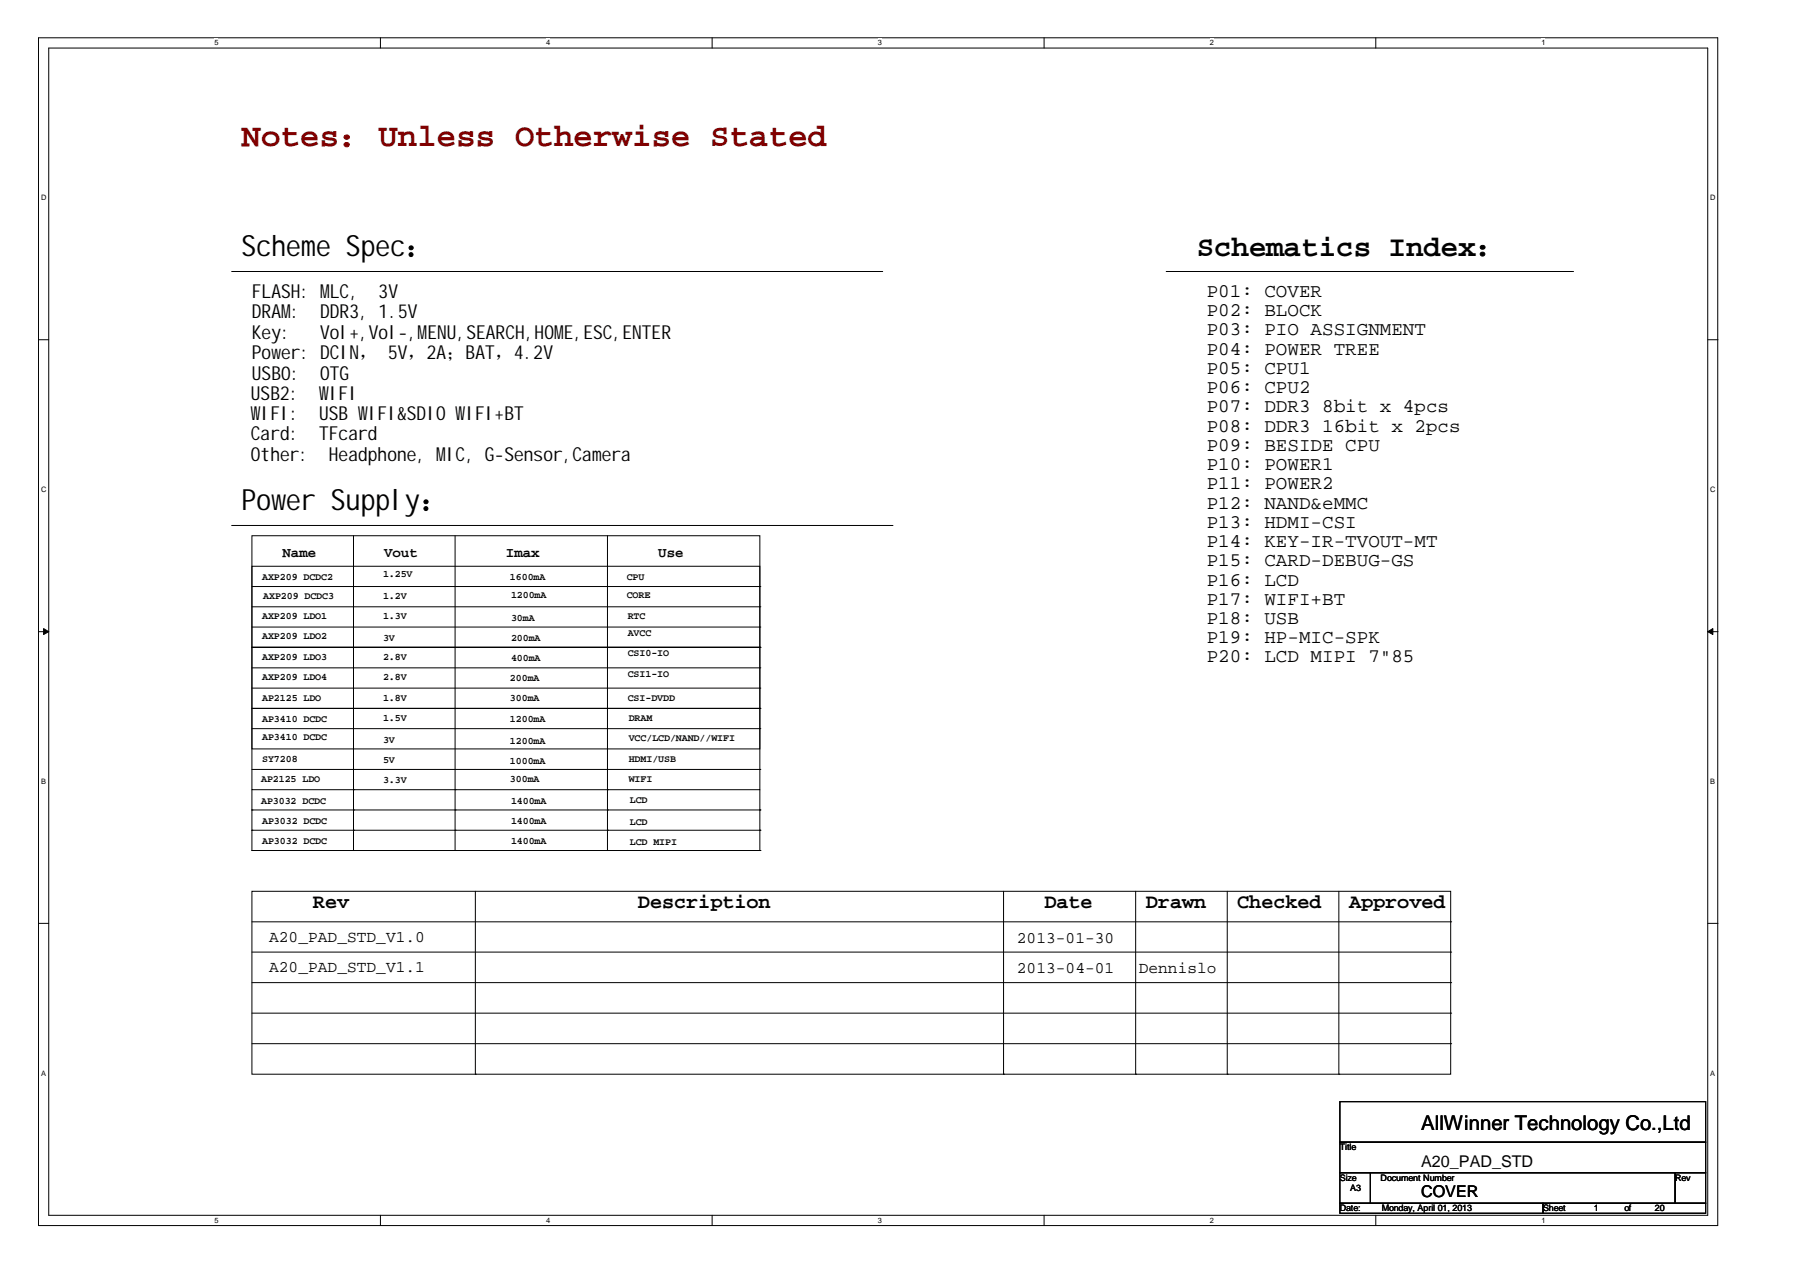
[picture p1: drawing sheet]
<svg xmlns="http://www.w3.org/2000/svg" width="297mm" height="210mm" viewBox="0 0 297 210" stroke-linecap="round" stroke-linejoin="round" font-family="sans-serif">
<defs><g id="words">
<text font-size="5.3" fill="#800000" x="39.9" y="24.1">Notes：Unless Otherwise Stated</text>
<g font-size="4.8">
<text x="39.9" y="42.3">Scheme Spec：</text>
<text x="197.5" y="42.2">Schematics Index：</text>
<text x="39.9" y="84.2">Power Supply：</text>
</g>
<g font-size="3.3">
<text x="51.6" y="149.8">Rev</text>
<text x="105.3" y="149.8">Description</text>
<text x="172.3" y="149.8">Date</text>
<text x="189.1" y="149.8">Drawn</text>
<text x="204.2" y="149.8">Checked</text>
<text x="222.6" y="149.8">Approved</text>
<text x="234.5" y="186.5">AllWinner Technology Co.,Ltd</text>
</g>
<g font-size="3.2">
<text x="41.6" y="49.2">FLASH: MLC,</text>
<text x="41.6" y="52.5">DRAM:</text>
<text x="52.8" y="52.5">DDR3, 1.5V</text>
<text x="62.5" y="49.2">3V</text>
<text x="199.1" y="49">P01: COVER</text>
<text x="199.1" y="52.2">P02: BLOCK</text>
<text x="41.6" y="55.9">Key:</text>
<text x="41.6" y="59.2">Power: DCIN， 5V，2A；BAT，4.2V</text>
<text x="52.8" y="55.9">Vol+,Vol-,MENU,SEARCH,HOME,ESC,ENTER</text>
<text x="199.1" y="55.3">P03: PIO ASSIGNMENT</text>
<text x="199.1" y="58.5">P04: POWER TREE</text>
<text x="41.4" y="66">USB2:</text>
<text x="41.6" y="62.6">USB0:</text>
<text x="52.7" y="66">WIFI</text>
<text x="52.8" y="62.6">OTG</text>
<text x="199.1" y="61.7">P05: CPU1</text>
<text x="199.1" y="64.9">P06: CPU2</text>
<text x="41.4" y="69.3">WIFI:</text>
<text x="52.7" y="69.3">USB WIFI&amp;SDIO WIFI+BT</text>
<text x="199.1" y="68">P07: DDR3 8bit x 4pcs</text>
<text x="199.1" y="71.2">P08: DDR3 16bit x 2pcs</text>
<text x="41.4" y="76">Other:</text>
<text x="41.4" y="72.7">Card:</text>
<text x="52.7" y="72.7">TFcard</text>
<text x="54.3" y="76">Headphone, MIC, G-Sensor,Camera</text>
<text x="199.1" y="74.4">P09: BESIDE CPU</text>
<text x="199.1" y="77.6">P10: POWER1</text>
<text x="199.1" y="80.7">P11: POWER2</text>
<text x="199.1" y="83.9">P12: NAND&amp;eMMC</text>
<text x="199.1" y="87.1">P13: HDMI-CSI</text>
<text x="199.1" y="90.3">P14: KEY-IR-TVOUT-MT</text>
<text x="199.1" y="93.4">P15: CARD-DEBUG-GS</text>
<text x="199.1" y="96.6">P16: LCD</text>
<text x="199.1" y="99.8">P17: WIFI+BT</text>
<text x="199.1" y="103">P18: USB</text>
<text x="199.1" y="106.1">P19: HP-MIC-SPK</text>
<text x="199.1" y="109.3">P20: LCD MIPI 7&quot;85</text>
</g>
<g font-size="2.7">
<text x="44.4" y="155.4">A20_PAD_STD_V1.0</text>
<text x="167.8" y="155.6">2013-01-30</text>
<text x="44.4" y="160.5">A20_PAD_STD_V1.1</text>
<text x="167.8" y="160.6">2013-04-01</text>
<text x="187.9" y="160.6">Dennislo</text>
<text x="234.5" y="192.6">A20_PAD_STD</text>
<text x="234.5" y="197.6">COVER</text>
</g>
<g font-size="2.3">
<text x="46.6" y="92">Name</text>
<text x="63.4" y="92">Vout</text>
<text x="83.5" y="92">Imax</text>
<text x="108.6" y="92">Use</text>
</g>
<g font-size="1.7">
<text x="43.3" y="95.7">AXP209 DCDC2</text>
<text x="63.2" y="95.2">1.25V</text>
<text x="84.2" y="95.7">1600mA</text>
<text x="103.4" y="95.7">CPU</text>
<text x="43.4" y="98.9">AXP209 DCDC3</text>
<text x="63.2" y="98.9">1.2V</text>
<text x="84.3" y="98.7">1200mA</text>
<text x="103.4" y="98.7">CORE</text>
<text x="43.3" y="105.4">AXP209 LDO2</text>
<text x="43.3" y="102.1">AXP209 LDO1</text>
<text x="63.2" y="105.8">3V</text>
<text x="63.2" y="102.1">1.3V</text>
<text x="84.3" y="105.8">200mA</text>
<text x="84.3" y="102.4">30mA</text>
<text x="103.6" y="104.9">AVCC</text>
<text x="103.6" y="102.1">RTC</text>
<text x="43.3" y="108.9">AXP209 LDO3</text>
<text x="43.3" y="112.3">AXP209 LDO4</text>
<text x="63.2" y="108.9">2.8V</text>
<text x="63.2" y="112.3">2.8V</text>
<text x="84.2" y="112.5">200mA</text>
<text x="84.3" y="109.1">400mA</text>
<text x="103.6" y="108.3">CSI0-IO</text>
<text x="103.6" y="111.6">CSI1-IO</text>
<text x="43.3" y="115.7">AP2125 LDO</text>
<text x="43.3" y="119.2">AP3410 DCDC</text>
<text x="63.2" y="119">1.5V</text>
<text x="63.2" y="115.7">1.8V</text>
<text x="84.2" y="115.7">300mA</text>
<text x="84.2" y="119.2">1200mA</text>
<text x="103.6" y="115.7">CSI-DVDD</text>
<text x="103.8" y="119">DRAM</text>
<text x="43.3" y="122.2">AP3410 DCDC</text>
<text x="43.3" y="125.7">SY7208</text>
<text x="63.2" y="122.5">3V</text>
<text x="63.2" y="125.9">5V</text>
<text x="84.2" y="122.7">1200mA</text>
<text x="103.8" y="122.4">VCC/LCD/NAND//WIFI</text>
<text x="103.8" y="125.7">HDMI/USB</text>
<text x="43.1" y="129">AP2125 LDO</text>
<text x="63.2" y="129.2">3.3V</text>
<text x="84.2" y="129">300mA</text>
<text x="84.2" y="126">1000mA</text>
<text x="103.8" y="129">WIFI</text>
<text x="43.1" y="132.6">AP3032 DCDC</text>
<text x="43.3" y="135.9">AP3032 DCDC</text>
<text x="84.3" y="132.6">1400mA</text>
<text x="84.3" y="135.9">1400mA</text>
<text x="103.9" y="132.4">LCD</text>
<text x="103.9" y="136.1">LCD</text>
<text x="43.3" y="139.3">AP3032 DCDC</text>
<text x="84.3" y="139.3">1400mA</text>
<text x="103.9" y="139.5">LCD MIPI</text>
</g>
<g font-size="1.5">
<text x="221.1" y="189.8">Title</text>
<text x="221.1" y="194.9">Size</text>
<text x="222.8" y="196.5">A3</text>
<text x="227.8" y="194.9">Document Number</text>
<text x="276.4" y="194.9">Rev</text>
<text x="221.1" y="199.9">Date:</text>
<text x="228" y="199.9">Monday, April 01, 2013</text>
<text x="254.6" y="199.9">Sheet</text>
<text x="263" y="199.9">1</text>
<text x="268.1" y="199.9">of</text>
<text x="273.1" y="199.9">20</text>
</g>
<g font-size="1.2">
<text x="35.4" y="7.5">5</text>
<text x="90.1" y="7.5">4</text>
<text x="144.9" y="7.5">3</text>
<text x="199.6" y="7.5">2</text>
<text x="254.4" y="7.5">1</text>
<text x="6.8" y="33.1">D</text>
<text x="282.2" y="33.1">D</text>
<text x="6.8" y="81.2">C</text>
<text x="282.2" y="81.2">C</text>
<text x="6.8" y="129.4">B</text>
<text x="282.2" y="129.4">B</text>
<text x="6.8" y="177.5">A</text>
<text x="282.2" y="177.5">A</text>
<text x="35.4" y="201.8">5</text>
<text x="90.1" y="201.8">4</text>
<text x="144.9" y="201.8">3</text>
<text x="199.6" y="201.8">2</text>
<text x="254.4" y="201.8">1</text>
</g>
</g></defs>
<path d="M6.3 6.2h277.2v196h-277.2zM8 7.9h273.8v192.6h-273.8z" fill="none" stroke="#000" stroke-width=".17"/>
<g fill="#fff">
<path d="M35.4 6.4h.6v1.4h-.6z"/>
<path d="M35.4 200.7h.6v1.4h-.6z"/>
</g>
<path d="M62.8 6.2v1.7M62.8 200.5v1.7" fill="none" stroke="#000" stroke-width=".17"/>
<g fill="#fff">
<path d="M90.1 6.4h.7v1.4h-.7z"/>
<path d="M90.1 200.7h.7v1.4h-.7z"/>
</g>
<path d="M117.5 6.2v1.7M117.5 200.5v1.7" fill="none" stroke="#000" stroke-width=".17"/>
<g fill="#fff">
<path d="M144.9 6.4h.6v1.4h-.6z"/>
<path d="M144.9 200.7h.6v1.4h-.6z"/>
</g>
<path d="M172.3 6.2v1.7M172.3 200.5v1.7" fill="none" stroke="#000" stroke-width=".17"/>
<g fill="#fff">
<path d="M199.6 6.4h.7v1.4h-.7z"/>
<path d="M199.6 200.7h.7v1.4h-.7z"/>
</g>
<path d="M227 6.2v1.7M227 200.5v1.7" fill="none" stroke="#000" stroke-width=".17"/>
<g fill="#fff">
<path d="M254.4 6.4h.6v1.4h-.6z"/>
<path d="M254.4 200.7h.6v1.4h-.6z"/>
<path d="M6.8 31.9h.8v1.4h-.8z"/>
<path d="M282.2 31.9h.9v1.4h-.9z"/>
<path d="M6.8 80.1h.8v1.4h-.8z"/>
<path d="M282.2 80.1h.9v1.4h-.9z"/>
</g>
<path d="M6.3 56.1h1.7M281.8 56.1h1.7" fill="none" stroke="#000" stroke-width=".17"/>
<g fill="#fff">
<path d="M6.8 128.2h.7v1.4h-.7z"/>
<path d="M282.2 128.2h.8v1.4h-.8z"/>
</g>
<path d="M6.3 104.2h1.7M281.8 104.2h1.7" fill="none" stroke="#000" stroke-width=".17"/>
<g fill="#000" stroke="#000" stroke-width=".17">
<path d="M7.2 103.7l.8 .5-.8 .5z" fill-rule="evenodd"/>
<path d="M281.8 104.2l.9-.5v1z" fill-rule="evenodd"/>
</g>
<g fill="#fff">
<path d="M6.8 176.4h.7v1.4h-.7z"/>
<path d="M282.2 176.4h.8v1.4h-.8z"/>
</g>
<g fill="none" stroke="#000" stroke-width=".17">
<path d="M38.2 44.8h107.3M145.5 44.8h.1M192.4 44.8h67.1M259.5 44.8h.1M38.2 86.7h109M41.6 93.4h83.8v36.9h-83.8zM41.6 88.4h83.8v35.2h-83.8zM41.6 96.8h83.8M58.3 88.4v51.9M75.1 88.4v51.9M100.2 88.4v51.9M125.4 96.8h.1"/>
<path d="M147.2 86.7h.1M41.6 100.1h83.8M41.6 103.5h83.8M41.6 106.8h83.8M41.6 110.2h83.8M41.6 113.6h83.8M41.6 116.9h83.8M125.4 100.1h.1M125.4 103.5h.1M125.4 106.8h.1M125.4 110.2h.1M125.4 113.6h.1"/>
<path d="M125.4 116.9h.1M41.6 133.7h.1M41.6 137h.1M41.6 133.7h83.8M41.6 130.3v10M41.6 120.2h83.8M41.6 127h83.8M41.6 137h83.8M58.3 133.7h.1M58.3 130.3h.1M58.3 137h.1M75.1 133.7h.1"/>
<path d="M75.1 130.3h.1M75.1 137h.1M100.2 133.7h.1M100.2 130.3h.1M100.2 137h.1M125.4 133.7h.1M125.4 120.2h.1M125.4 127h.1M125.4 137h.1M125.4 130.3v10M6.3 152.4h1.7M41.6 147.1h197.8v30.2h-197.8z"/>
<path d="M41.6 140.3h.1M41.6 152.1h197.8M41.6 157.1h197.8M41.6 140.3h83.8M58.3 140.3h.1M75.1 140.3h.1M78.4 147.1v30.2M100.2 140.3h.1M125.4 140.3h.1M165.6 147.1v30.2M187.4 147.1v30.2M202.5 147.1v30.2"/>
<path d="M220.9 147.1v30.2M239.4 152.1h.1M239.4 157.1h.1M281.8 152.4h1.7M41.6 172.2h197.8M41.6 167.2h197.8M41.6 162.2h197.8M78.4 177.3h.1M165.6 177.3h.1M187.4 177.3h.1M202.5 177.3h.1M220.9 177.3h.1"/>
<path d="M239.4 172.2h.1M239.4 167.2h.1M239.4 162.2h.1M221.1 181.8h60.4v6.7h-60.4zM221.1 188.5h60.4v5h-60.4zM221.1 193.5h5v5.1h-5zM221.1 198.6h33.5v1.6h-33.5zM226.1 193.5h50.3v5.1h-50.3zM254.6 198.6h26.9v1.6h-26.9zM276.4 193.5h5.1v5.1h-5.1z"/>
</g>
<use href="#words"/>
</svg>
